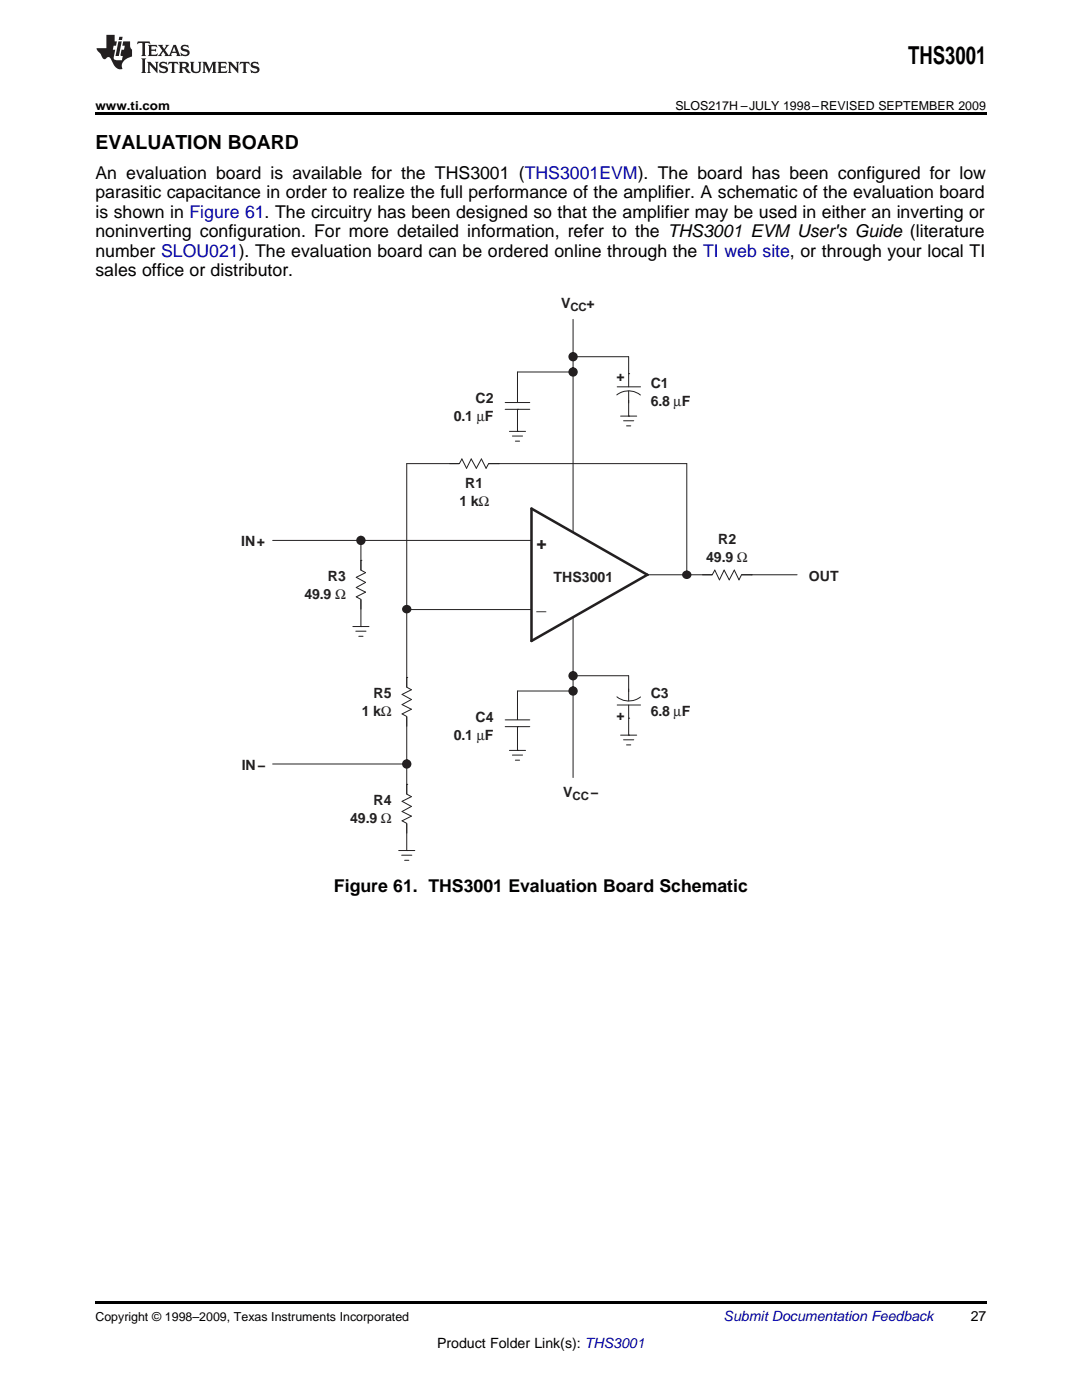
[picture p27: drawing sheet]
<svg xmlns="http://www.w3.org/2000/svg" width="216mm" height="279mm" viewBox="0 0 216 279" stroke-linecap="round" stroke-linejoin="round" font-family="sans-serif">
<defs><g id="words">
<text font-size="4.9" x="181.2" y="12.8">THS3001</text>
<text font-size="3.9" x="19" y="29.7">EVALUATION BOARD</text>
<g font-size="3.5">
<text x="19" y="35.7">An evaluation board is available for the THS3001 (THS3001EVM). The board has been configured for low</text>
<text x="19" y="39.6">parasitic capacitance in order to realize the full performance of the amplifier. A schematic of the evaluation board</text>
<text x="19" y="43.5">is shown in Figure 61. The circuitry has been designed so that the amplifier may be used in either an inverting or</text>
<text x="19" y="47.3">noninverting configuration. For more detailed information, refer to the THS3001 EVM User's Guide (literature</text>
<text x="19" y="51.2">number SLOU021). The evaluation board can be ordered online through the TI web site, or through your local TI</text>
<text x="19" y="55.1">sales office or distributor.</text>
<text x="66.6" y="178">Figure 61. THS3001 Evaluation Board Schematic</text>
</g>
<g font-size="3.5" fill="#231f20">
<text x="107.1" y="109.5">+</text>
<text x="107.1" y="121.7">_</text>
</g>
<g font-size="2.8" fill="#231f20">
<text x="112" y="61.5">V</text>
<text x="117.1" y="61.5">+</text>
<text x="123" y="76">+</text>
<text x="129.8" y="77.4">C1</text>
<text x="90.6" y="84">0.1 µF</text>
<text x="94.9" y="80.4">C2</text>
<text x="129.8" y="80.9">6.8 µF</text>
<text x="91.7" y="100.9">1 kΩ</text>
<text x="92.8" y="97.4">R1</text>
<text x="48.1" y="108.9">IN+</text>
<text x="140.9" y="112.1">49.9 Ω</text>
<text x="143.3" y="108.5">R2</text>
<text x="60.8" y="119.5">49.9 Ω</text>
<text x="65.4" y="116">R3</text>
<text x="110.5" y="116.2">THS3001</text>
<text x="161.4" y="116">OUT</text>
<text x="72.2" y="142.9">1 kΩ</text>
<text x="74.6" y="139.3">R5</text>
<text x="123" y="143.7">+</text>
<text x="129.8" y="139.3">C3</text>
<text x="129.8" y="142.9">6.8 µF</text>
<text x="90.6" y="147.6">0.1 µF</text>
<text x="94.9" y="144.1">C4</text>
<text x="48.2" y="153.6">IN−</text>
<text x="74.6" y="160.7">R4</text>
<text x="112.4" y="159">V</text>
<text x="117.8" y="159">−</text>
<text x="69.9" y="164.2">49.9 Ω</text>
</g>
<text font-size="2.8" fill="#0000c8" x="144.4" y="263.6">Submit Documentation Feedback</text>
<g font-size="2.8">
<text x="193.7" y="263.6">27</text>
<text x="87.2" y="269">Product Folder Link(s): THS3001</text>
</g>
<g font-size="2.5">
<text x="19" y="21.9">www.ti.com................................................................................................................................................. SLOS217H –JULY 1998–REVISED SEPTEMBER 2009</text>
<text x="19" y="263.6">Copyright © 1998–2009, Texas Instruments Incorporated</text>
</g>
<g font-size="2.3" fill="#231f20">
<text x="113.8" y="62">CC</text>
<text x="114.3" y="159.6">CC</text>
</g>
</g></defs>
<g fill="#231f20">
<path d="M27.5 8.3l-.1 .5 .4-.2h.6v.1v2.1l-.2 .4h1l-.3-.4v-2.1l.1-.1h.5l.5 .2-.2-.5zM29.5 9l.2 .3v1.5l-.2 .4h1.8l.2-.6a1.04 1.04 0 0 1-1.3 .2v-.7h.6l.3 .2v-.6l-.3 .2h-.6v-.6l.8-.1 .4 .3-.2-.5zM31.5 9l.9 1.1-.9 1.1h.8l-.2-.2 .5-.7 .4 .7-.2 .2h1.5l-.1-.2 .1-.4h.9l.1 .4-.2 .2h1l-.3-.3-.7-1.9h-.5l-.9 2-.8-1 .9-1h-.8l.1 .3-.3 .5-.4-.6 .2-.2zM34.7 9.3l.4 1h-.7zM36.3 9.1a.63 .63 0 0 0-.2 .7 .63 .63 0 0 0 .6 .4l.6 .2 .1 .2a.75 .75 0 0 1-.7 .4 .75 .75 0 0 1-.6-.5l.1 .7 .1-.1a1.11 1.11 0 0 0 1.5-.6 1.13 1.13 0 0 0-1.2-.8l-.1-.4a1.04 1.04 0 0 1 1.2 .2l-.2-.5-.1 .1-.5-.2zM28.2 11.7l.2 .3v2.2l-.2 .4h1l-.3-.4v-2.2l.3-.3zM29.3 12.3l.3 .4v1.5l-.3 .4h.8l-.2-.4v-1.3l1.5 1.7v-1.9l.2-.4h-.7l.2 .4v.9l-1.1-1.3zM32 12.5a.62 .62 0 0 0-.2 .7 .62 .62 0 0 0 .6 .4l.6 .1 .1 .3a.76 .76 0 0 1-.7 .3 .76 .76 0 0 1-.6-.4l.1 .7 .1-.1a1.11 1.11 0 0 0 1.5-.6 1.13 1.13 0 0 0-1.2-.8l-.1-.4a1.04 1.04 0 0 1 1.2 .2l-.2-.6-.1 .1-.5-.1zM33.7 12.3l-.2 .7a.61 .61 0 0 1 .8-.4v1.6l-.2 .4h.9l-.2-.4v-1.6a.63 .63 0 0 1 .8 .4l-.2-.7zM35.6 12.3l.3 .4v1.5l-.3 .4h1l-.2-.2v-.8l.5 .2a.76 .76 0 0 0 1.2 .7l-1-1a.58 .58 0 0 0 .6-.5 .58 .58 0 0 0-.5-.6zM36.4 12.7l.1-.1a.45 .45 0 0 1 .5 .1 .45 .45 0 0 1 .1 .5l-.7 .2zM37.9 12.3l.2 .2a2.17 2.17 0 0 0 .3 1.9 .99 .99 0 0 0 1.6-.6v-1.1l.2-.4h-.7l.2 .2a1.92 1.92 0 0 1-.2 1.8 .6 .6 0 0 1-.9-.5v-1.1l.2-.4zM40.4 12.3l.2 .4v1.5l-.2 .4h.7l-.2-.4v-1.4l.8 1.8 .8-1.8v1.4l-.2 .4h.9l-.2-.4v-1.5l.2-.4h-.8l-.6 1.5-.6-1.5zM43.4 12.3l.2 .4v1.5l-.2 .4h1.8l.2-.6a1.04 1.04 0 0 1-1.3 .2v-.7h.5l.4 .2v-.6l-.4 .2h-.5v-.7h.8l.3 .3-.1-.6zM45.5 12.3l.2 .4v1.5l-.2 .4h.7l-.2-.4v-1.3l1.5 1.7v-1.9l.2-.4h-.7l.2 .4v.9l-1.1-1.3zM47.9 12.3l-.1 .7a.61 .61 0 0 1 .8-.4v1.6l-.3 .4h1l-.3-.4 .1-1.6a.63 .63 0 0 1 .7 .4l-.1-.7zM50.2 12.5a.62 .62 0 0 0-.2 .7 .62 .62 0 0 0 .6 .4l.6 .1 .2 .3a.76 .76 0 0 1-.8 .3 .76 .76 0 0 1-.6-.4l.1 .7 .2-.1a1.11 1.11 0 0 0 1.5-.6 1.13 1.13 0 0 0-1.3-.8l-.1-.4a1.04 1.04 0 0 1 1.2 .2l-.1-.6-.2 .1-.5-.1z"/>
<path d="M21.2 7v2.6h-1.9l.1 .4 .7 .9a.91 .91 0 0 0 1 .9 .56 .56 0 0 1 .5-.4 .56 .56 0 0 1 .5 .3l.4 .8a1.53 1.53 0 0 0 1.9 1.2 1.54 1.54 0 0 1 1-2.1l.9-.3v-1.4a1.52 1.52 0 0 1-.3-1.6h-1.4l-.2 .8h.5l-.2 .8h-.4l-.2 1v.2l.4 .1-.2 .8a1.93 1.93 0 0 1-1.6-.2l.3-1.9h-.5l.2-.8h.4l.2-.8h-.4v-1.3zM23.6 8.3l-.6 2.9h.7l.6-2.9zM23.8 7.3l-.1 .7h.6l.2-.7z"/>
</g>
<path d="M106.1 101.5l23.1 13.2-23.1 13.2z" fill="none" stroke="#231f20" stroke-width=".51"/>
<circle cx="129.2" cy="114.7" r=".17" fill="#231f20"/>
<path d="M54.4 107.9h51.7M129.2 114.7h29.9M81.2 121.7h24.9M114.3 134.9h11.1v11.8M123.8 146.7h3.2M124.4 147.6h2.1M125 148.7h.9M125.4 146.7h.1" fill="none" stroke="#231f20" stroke-width=".2"/>
<path d="M123.1 138.2h4.6v5h-4.6z" fill="#fff"/>
<path d="M123.1 139.1a3.8 3.8 0 0 0 4.7 0M125.4 137.5v2.4M123.2 140.7h4.6M125.4 143.3h.1M125.4 140.7v2.6" fill="none" stroke="#231f20" stroke-width=".2"/>
<circle cx="114.3" cy="134.9" r=".76" fill="#231f20"/>
<circle cx="114.3" cy="134.9" r=".76" fill="none" stroke="#231f20" stroke-width=".34"/>
<circle cx="114.3" cy="134.9" r=".17" fill="#231f20"/>
<path d="M114.3 63.7v42.5M137 114.7v-22.2h-55.8v77.2M114.3 123.3v31.9M114.3 137.9h-11v11.9M101.6 149.8h3.3M102.2 150.7h2.1M102.8 151.7h.9M103.3 149.8h.1" fill="none" stroke="#231f20" stroke-width=".2"/>
<circle cx="114.3" cy="137.9" r=".76" fill="#231f20"/>
<circle cx="114.3" cy="137.9" r=".76" fill="none" stroke="#231f20" stroke-width=".34"/>
<circle cx="114.3" cy="137.9" r=".17" fill="#231f20"/>
<path d="M114.3 71.2h11.1v11.8M123.8 83h3.2M124.4 84h2.1M125 85h.9M125.4 83h.1" fill="none" stroke="#231f20" stroke-width=".2"/>
<path d="M123.2 74.7h4.6v5h-4.6z" fill="#fff"/>
<path d="M123.1 78.8a3.8 3.8 0 0 1 4.7 0M123.2 77.2h4.6M125.4 74.6h.1M125.4 74.6v2.6M125.4 78v2.4" fill="none" stroke="#231f20" stroke-width=".2"/>
<circle cx="114.3" cy="71.2" r=".76" fill="#231f20"/>
<circle cx="114.3" cy="71.2" r=".76" fill="none" stroke="#231f20" stroke-width=".34"/>
<circle cx="114.3" cy="71.2" r=".17" fill="#231f20"/>
<path d="M114.3 74.2h-11v11.9M101.6 86.1h3.3M102.2 87h2.1M102.8 88h.9M103.3 86.1h.1" fill="none" stroke="#231f20" stroke-width=".2"/>
<circle cx="114.3" cy="74.2" r=".76" fill="#231f20"/>
<circle cx="114.3" cy="74.2" r=".76" fill="none" stroke="#231f20" stroke-width=".34"/>
<circle cx="114.3" cy="74.2" r=".17" fill="#231f20"/>
<path d="M91.7 91.6h5.8v1.9h-5.8z" fill="#fff"/>
<path d="M89.7 92.5h2l.5-.9 .9 1.9 .9-1.9 1 1.9 1.1-1.9 .9 1.9 .5-1h1.9M99.4 92.5h.1" fill="none" stroke="#231f20" stroke-width=".2"/>
<circle cx="81.2" cy="121.6" r=".72" fill="#231f20"/>
<circle cx="81.2" cy="121.6" r=".72" fill="none" stroke="#231f20" stroke-width=".34"/>
<circle cx="81.2" cy="121.7" r=".17" fill="#231f20"/>
<path d="M80.2 137.1h2v5.9h-2z" fill="#fff"/>
<path d="M81.2 135.2h.1M81.2 135.2v1.9l.9 .6-1.9 .9 1.9 1-1.9 1 1.9 .9-1.9 1 1 .5v1.9" fill="none" stroke="#231f20" stroke-width=".2"/>
<circle cx="137.1" cy="114.7" r=".72" fill="#231f20"/>
<circle cx="137.1" cy="114.7" r=".72" fill="none" stroke="#231f20" stroke-width=".34"/>
<circle cx="137" cy="114.7" r=".17" fill="#231f20"/>
<path d="M72 107.9v17.1M70.4 125h3.2M71 126h2M71.6 127h.8M72 125h.1" fill="none" stroke="#231f20" stroke-width=".2"/>
<path d="M71.1 113.8h1.9v5.8h-1.9z" fill="#fff"/>
<path d="M72 111.8h.1M72 111.8v2l.9 .5-1.8 .9 1.8 1-1.8 1 1.8 1-1.8 .9 .9 .5v2" fill="none" stroke="#231f20" stroke-width=".2"/>
<path d="M142.1 113.8h5.9v1.9h-5.9z" fill="#fff"/>
<path d="M140.2 114.7h1.9l.5-.9 1 1.9 .9-1.9 1 1.9 1-1.9 1 1.9 .5-1h1.9M149.9 114.7h.1M54.4 152.5h26.8M79.6 169.7h3.2M80.1 170.7h2.1M80.7 171.7h.9M81.2 169.7h.1" fill="none" stroke="#231f20" stroke-width=".2"/>
<path d="M80.2 158.5h2v5.8h-2z" fill="#fff"/>
<path d="M81.2 156.5h.1M81.2 156.5v2l.9 .5-1.9 .9 1.9 1-1.9 1.1 1.9 .9-1.9 .9 1 .5v2" fill="none" stroke="#231f20" stroke-width=".2"/>
<circle cx="72" cy="107.9" r=".76" fill="#231f20"/>
<circle cx="72" cy="107.9" r=".76" fill="none" stroke="#231f20" stroke-width=".34"/>
<circle cx="72" cy="107.9" r=".17" fill="#231f20"/>
<circle cx="81.2" cy="152.5" r=".76" fill="#231f20"/>
<circle cx="81.2" cy="152.5" r=".76" fill="none" stroke="#231f20" stroke-width=".34"/>
<circle cx="81.2" cy="152.5" r=".17" fill="#231f20"/>
<path d="M101.8 80.3h2.6v1.3h-2.6z" fill="#fff"/>
<path d="M100.8 80.3h4.9M100.8 81.7h4.9M103.3 81.7h.1" fill="none" stroke="#231f20" stroke-width=".2"/>
<path d="M101.8 143.7h2.6v1.2h-2.6z" fill="#fff"/>
<path d="M100.8 143.7h4.9M100.8 145h4.9M103.3 145h.1" fill="none" stroke="#231f20" stroke-width=".2"/>
<path d="M19 22.5h177.8v.5h-177.8zM19 259.7h177.8v.5h-177.8z" fill="#000"/>
<use href="#words"/>
</svg>
